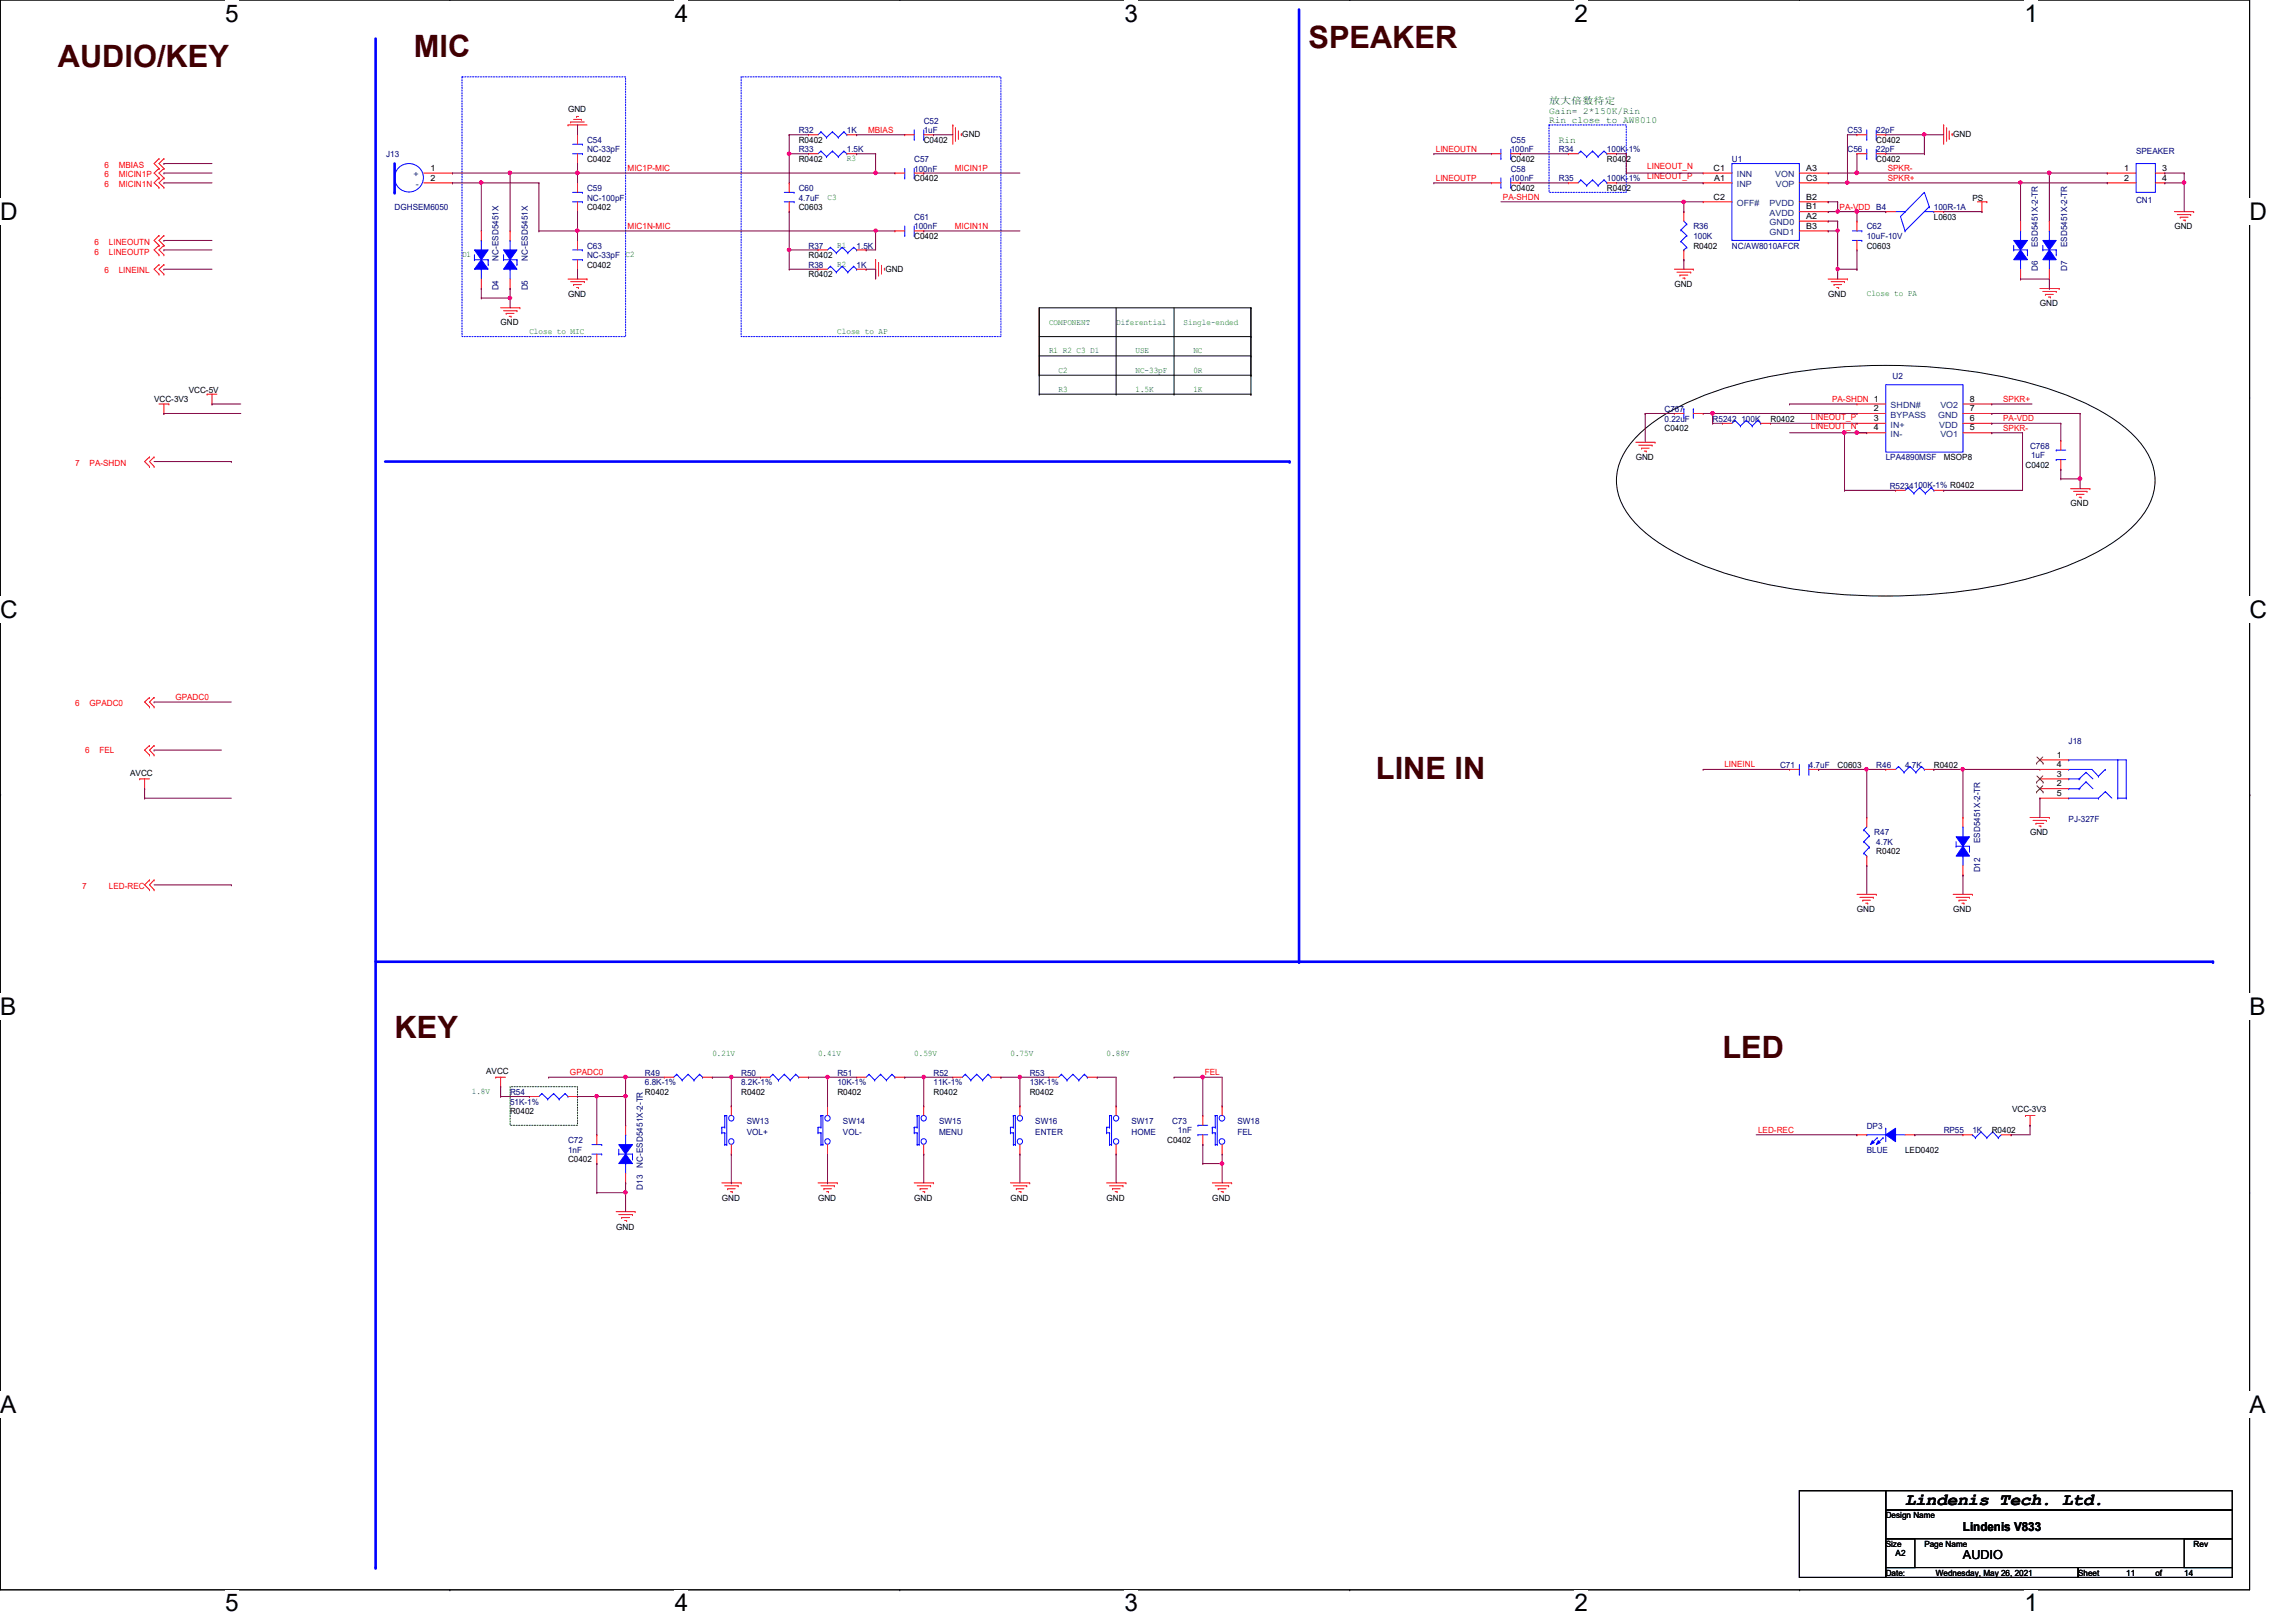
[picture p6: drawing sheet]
<svg xmlns="http://www.w3.org/2000/svg" width="297mm" height="210mm" viewBox="0 0 297 210" stroke-linecap="round" stroke-linejoin="round" font-family="sans-serif">
<defs><g id="words">
<g font-size="4" fill="#400000">
<text x="7.5" y="8.7">AUDIO/KEY</text>
<text x="53.5" y="7.4">MIC</text>
<text x="169.3" y="6.2">SPEAKER</text>
<text x="178" y="100.8">LINE IN</text>
<text x="51.1" y="134.4">KEY</text>
<text x="222.8" y="136.9">LED</text>
</g>
<g font-size="3.1">
<text x="29.1" y="2.8">5</text>
<text x="87.3" y="2.8">4</text>
<text x="145.5" y="2.8">3</text>
<text x="203.7" y="2.8">2</text>
<text x="261.9" y="2.8">1</text>
<text x="0" y="28.5">D</text>
<text x="291" y="28.5">D</text>
<text x="0" y="79.9">C</text>
<text x="291" y="79.9">C</text>
<text x="0" y="131.4">B</text>
<text x="291" y="131.4">B</text>
<text x="0" y="182.8">A</text>
<text x="291" y="182.8">A</text>
<text x="29.1" y="208.5">5</text>
<text x="87.3" y="208.5">4</text>
<text x="145.5" y="208.5">3</text>
<text x="203.7" y="208.5">2</text>
<text x="261.9" y="208.5">1</text>
</g>
<text font-size="2.2" x="246.5" y="194.8">Lindenis Tech. Ltd.</text>
<g font-size="1.6">
<text x="254" y="201.8">AUDIO</text>
<text x="254" y="198.2">Lindenis V833</text>
</g>
<g font-size="1.2" fill="#008000">
<text x="200.4" y="14.7">Gain= 2*150K/Rin</text>
<text x="200.4" y="15.9">Rin close to AW8010</text>
<text x="200.4" y="13.5">加放放放放放</text>
<text x="201.7" y="18.5">Rin</text>
</g>
<g font-size="1.1">
<text x="73.5" y="14.5">GND</text>
<text x="124.5" y="17.7">GND</text>
<text x="252.7" y="17.7">GND</text>
<text x="55.7" y="22.1">1</text>
<text x="55.7" y="23.4">2</text>
<text x="75.9" y="21">C0402</text>
<text x="103.3" y="18.5">R0402</text>
<text x="103.3" y="21">R0402</text>
<text x="118.3" y="23.5">C0402</text>
<text x="119.5" y="18.5">C0402</text>
<text x="195.4" y="21">C0402</text>
<text x="207.9" y="21">R0402</text>
<text x="221.7" y="22.1">C1</text>
<text x="221.8" y="23.4">A1</text>
<text x="233.7" y="22.1">A3</text>
<text x="233.7" y="23.4">C3</text>
<text x="242.7" y="21">C0402</text>
<text x="242.7" y="18.5">C0402</text>
<text x="274.8" y="22.1">1</text>
<text x="274.8" y="23.4">2</text>
<text x="279.7" y="22.1">3</text>
<text x="279.7" y="23.4">4</text>
<text x="75.9" y="27.2">C0402</text>
<text x="103.3" y="27.2">C0603</text>
<text x="195.4" y="24.7">C0402</text>
<text x="207.9" y="24.7">R0402</text>
<text x="221.7" y="25.8">C2</text>
<text x="233.7" y="28.3">A2</text>
<text x="233.7" y="25.8">B2</text>
<text x="233.7" y="27.1">B1</text>
<text x="233.7" y="29.6">B3</text>
<text x="250.2" y="28.4">L0603</text>
<text x="255.2" y="26">PS</text>
<text x="281.3" y="29.7">GND</text>
<text x="75.9" y="34.7">C0402</text>
<text x="104.6" y="33.4">R0402</text>
<text x="104.6" y="35.9">R0402</text>
<text x="114.6" y="35.2">GND</text>
<text x="118.3" y="30.9">C0402</text>
<text x="219.1" y="32.2">R0402</text>
<text x="241.5" y="32.2">C0603</text>
<text x="73.5" y="38.4">GND</text>
<text x="216.6" y="37.2">GND</text>
<text x="236.5" y="38.4">GND</text>
<text x="263.9" y="39.6">GND</text>
<text x="64.8" y="42.1">GND</text>
<text x="19.9" y="52.1">VCC-3V3</text>
<text x="24.4" y="50.8">VCC-5V</text>
<text x="242.4" y="53.2">2</text>
<text x="254.8" y="53.2">7</text>
<text x="254.8" y="52">8</text>
<text x="211.6" y="59.6">GND</text>
<text x="215.3" y="55.8">C0402</text>
<text x="229.1" y="54.6">R0402</text>
<text x="242.4" y="54.5">3</text>
<text x="242.4" y="55.7">4</text>
<text x="251.5" y="59.6">MSOP8</text>
<text x="254.8" y="55.7">5</text>
<text x="254.8" y="54.5">6</text>
<text x="262" y="60.5">C0402</text>
<text x="267.9" y="65.5">GND</text>
<text x="16.8" y="100.4">AVCC</text>
<text x="237.7" y="99.4">C0603</text>
<text x="250.2" y="99.4">R0402</text>
<text x="266.1" y="101.8">2</text>
<text x="266.1" y="100.5">3</text>
<text x="266.1" y="99.3">4</text>
<text x="266.1" y="98">1</text>
<text x="266.1" y="103">5</text>
<text x="242.7" y="110.6">R0402</text>
<text x="262.6" y="108.1">GND</text>
<text x="240.2" y="118.1">GND</text>
<text x="252.7" y="118.1">GND</text>
<text x="62.9" y="139">AVCC</text>
<text x="83.4" y="141.7">R0402</text>
<text x="95.9" y="141.7">R0402</text>
<text x="108.3" y="141.7">R0402</text>
<text x="120.8" y="141.7">R0402</text>
<text x="133.2" y="141.7">R0402</text>
<text x="260.3" y="143.9">VCC-3V3</text>
<text x="66" y="144.2">R0402</text>
<text x="151" y="147.9">C0402</text>
<text x="246.5" y="149.2">LED0402</text>
<text x="257.7" y="146.7">R0402</text>
<text x="73.5" y="150.4">C0402</text>
<text x="93.4" y="155.4">GND</text>
<text x="105.8" y="155.4">GND</text>
<text x="118.3" y="155.4">GND</text>
<text x="130.7" y="155.4">GND</text>
<text x="143.2" y="155.4">GND</text>
<text x="156.8" y="155.4">GND</text>
<text x="79.7" y="159.1">GND</text>
<text x="244" y="196.5">Design Name</text>
<text x="244" y="200.2">Size</text>
<text x="244" y="203.9">Date:</text>
<text x="245.2" y="201.4">A2</text>
<text x="249" y="200.2">Page Name</text>
<text x="250.4" y="203.9">Wednesday, May 26, 2021</text>
<text x="268.9" y="203.9">Sheet</text>
<text x="275.1" y="203.9">11</text>
<text x="278.8" y="203.9">of</text>
<text x="282.6" y="203.9">14</text>
<text x="283.8" y="200.2">Rev</text>
</g>
<g font-size="1.1" fill="#000080">
<text x="103.3" y="17.2">R32</text>
<text x="109.6" y="17.2">1K</text>
<text x="119.5" y="16">C52</text>
<text x="119.5" y="17.2">1uF</text>
<text x="239" y="17.2">C53</text>
<text x="242.7" y="17.2">22pF</text>
<text x="50" y="20.4">J13</text>
<text x="75.9" y="18.5">C54</text>
<text x="75.9" y="19.7">NC-33pF</text>
<text x="103.3" y="19.7">R33</text>
<text x="109.6" y="19.7">1.5K</text>
<text x="118.3" y="21">C57</text>
<text x="118.3" y="22.2">100nF</text>
<text x="195.4" y="22.2">C58</text>
<text x="195.4" y="23.5">100nF</text>
<text x="195.4" y="18.5">C55</text>
<text x="195.4" y="19.7">100nF</text>
<text x="201.7" y="19.7">R34</text>
<text x="201.7" y="23.5">R35</text>
<text x="207.9" y="19.7">100K-1%</text>
<text x="207.9" y="23.5">100K-1%</text>
<text x="224.1" y="21">U1</text>
<text x="239" y="19.7">C56</text>
<text x="242.7" y="19.7">22pF</text>
<text x="276.3" y="20">SPEAKER</text>
<text x="51.1" y="27.2">DGHSEM6050</text>
<text x="75.9" y="24.7">C59</text>
<text x="75.9" y="26">NC-100pF</text>
<text x="103.3" y="24.7">C60</text>
<text x="103.3" y="26">4.7uF</text>
<text x="118.3" y="28.4">C61</text>
<text x="118.3" y="29.7">100nF</text>
<text x="219.1" y="29.7">R36</text>
<text x="241.5" y="29.7">C62</text>
<text x="250.2" y="27.2">100R-1A</text>
<text x="276.3" y="26.3">CN1</text>
<text x="64.5" y="33.7" transform="rotate(-90 64.5 33.7)">NC-ESD5451X</text>
<text x="68.3" y="33.7" transform="rotate(-90 68.3 33.7)">NC-ESD5451X</text>
<text x="75.9" y="32.2">C63</text>
<text x="75.9" y="33.4">NC-33pF</text>
<text x="104.6" y="32.2">R37</text>
<text x="104.6" y="34.7">R38</text>
<text x="110.8" y="32.2">1.5K</text>
<text x="110.8" y="34.7">1K</text>
<text x="219.1" y="30.9">100K</text>
<text x="224.1" y="32.2">NC/AW8010AFCR</text>
<text x="241.5" y="30.9">10uF-10V</text>
<text x="263.6" y="35.1" transform="rotate(-90 263.6 35.1)">D6</text>
<text x="263.6" y="32" transform="rotate(-90 263.6 32)">ESD5451X-2-TR</text>
<text x="267.4" y="35.1" transform="rotate(-90 267.4 35.1)">D7</text>
<text x="267.4" y="32" transform="rotate(-90 267.4 32)">ESD5451X-2-TR</text>
<text x="64.5" y="37.6" transform="rotate(-90 64.5 37.6)">D4</text>
<text x="68.3" y="37.6" transform="rotate(-90 68.3 37.6)">D5</text>
<text x="215.3" y="53.3">C767</text>
<text x="244.9" y="49.1">U2</text>
<text x="215.3" y="54.6">0.22uF</text>
<text x="221.6" y="54.6">R5242 100K</text>
<text x="244" y="59.6">LPA4890MSF</text>
<text x="262.6" y="58.1">C768</text>
<text x="262.8" y="59.3">1uF</text>
<text x="244.5" y="63.3">R5234100K-1% R0402</text>
<text x="230.3" y="99.4">C71</text>
<text x="234" y="99.4">4.7uF</text>
<text x="242.7" y="99.4">R46</text>
<text x="246.5" y="99.4">4.7K</text>
<text x="267.6" y="96.3">J18</text>
<text x="267.6" y="106.3">PJ-327F</text>
<text x="242.5" y="108.1">R47</text>
<text x="242.7" y="109.3">4.7K</text>
<text x="256.2" y="112.9" transform="rotate(-90 256.2 112.9)">D12</text>
<text x="256.2" y="109.1" transform="rotate(-90 256.2 109.1)">ESD5451X-2-TR</text>
<text x="66" y="141.7">R54</text>
<text x="66" y="143">51K-1%</text>
<text x="83.4" y="139.2">R49</text>
<text x="83.4" y="140.5">6.8K-1%</text>
<text x="95.9" y="139.2">R50</text>
<text x="95.9" y="140.5">8.2K-1%</text>
<text x="108.3" y="139.2">R51</text>
<text x="108.3" y="140.5">10K-1%</text>
<text x="120.8" y="139.2">R52</text>
<text x="120.8" y="140.5">11K-1%</text>
<text x="133.2" y="139.2">R53</text>
<text x="133.2" y="140.5">13K-1%</text>
<text x="73.5" y="147.9">C72</text>
<text x="73.5" y="149.2">1nF</text>
<text x="96.6" y="145.4">SW13</text>
<text x="96.6" y="146.9">VOL+</text>
<text x="109" y="145.4">SW14</text>
<text x="109" y="146.9">VOL-</text>
<text x="121.5" y="145.4">SW15</text>
<text x="121.5" y="146.9">MENU</text>
<text x="133.9" y="145.4">SW16</text>
<text x="133.9" y="146.9">ENTER</text>
<text x="146.4" y="145.4">SW17</text>
<text x="146.4" y="146.9">HOME</text>
<text x="151.6" y="145.4">C73</text>
<text x="152.4" y="146.7">1nF</text>
<text x="160.1" y="145.4">SW18</text>
<text x="160.1" y="146.9">FEL</text>
<text x="241.5" y="146">DP3</text>
<text x="241.5" y="149.2">BLUE</text>
<text x="251.5" y="146.7">RP55</text>
<text x="255.2" y="146.7">1K</text>
<text x="83.2" y="154" transform="rotate(-90 83.2 154)">D13</text>
<text x="83.2" y="151.1" transform="rotate(-90 83.2 151.1)">NC-ESD5451X-2-TR</text>
</g>
<g font-size="1.1" fill="#f00">
<text x="112.3" y="17.2">MBIAS</text>
<text x="13.5" y="22.9">6</text>
<text x="13.5" y="21.7">6</text>
<text x="15.4" y="22.9">MICIN1P</text>
<text x="15.4" y="21.7">MBIAS</text>
<text x="81.2" y="22.1">MIC1P-MIC</text>
<text x="123.5" y="22.1">MICIN1P</text>
<text x="185.8" y="19.6">LINEOUTN</text>
<text x="185.8" y="23.4">LINEOUTP</text>
<text x="213.1" y="23.2">LINEOUT_P</text>
<text x="213.1" y="21.9">LINEOUT_N</text>
<text x="244.2" y="22.1">SPKR-</text>
<text x="244.2" y="23.4">SPKR+</text>
<text x="13.5" y="24.2">6</text>
<text x="15.4" y="24.2">MICIN1N</text>
<text x="81.2" y="29.6">MIC1N-MIC</text>
<text x="123.5" y="29.6">MICIN1N</text>
<text x="194.4" y="25.9">PA-SHDN</text>
<text x="238" y="27.1">PA-VDD B4</text>
<text x="12.2" y="31.7">6</text>
<text x="12.2" y="32.9">6</text>
<text x="13.5" y="35.4">6</text>
<text x="14.1" y="31.7">LINEOUTN</text>
<text x="14.1" y="32.9">LINEOUTP</text>
<text x="15.4" y="35.4">LINEINL</text>
<text x="237" y="52">PA-SHDN 1</text>
<text x="259.2" y="52">SPKR+</text>
<text x="234.3" y="54.3">LINEOUT_P</text>
<text x="234.3" y="55.5">LINEOUT_N</text>
<text x="259.2" y="54.5">PA-VDD</text>
<text x="259.2" y="55.8">SPKR-</text>
<text x="9.7" y="60.3">7</text>
<text x="11.6" y="60.3">PA-SHDN</text>
<text x="9.7" y="91.4">6</text>
<text x="11.6" y="91.4">GPADC0</text>
<text x="22.7" y="90.6">GPADC0</text>
<text x="11" y="97.4">6</text>
<text x="12.9" y="97.4">FEL</text>
<text x="223.1" y="99.3">LINEINL</text>
<text x="10.6" y="115.1">7</text>
<text x="14.1" y="115.1">LED-REC</text>
<text x="73.7" y="139.1">GPADC0</text>
<text x="155.9" y="139.1">FEL</text>
<text x="227.5" y="146.6">LED-REC</text>
</g>
<g font-size="1.1" fill="#004080">
<text x="53.5" y="22.9">+</text>
<text x="224.7" y="22.9">INN</text>
<text x="229.7" y="22.9">VON</text>
<text x="53.8" y="24.2">-</text>
<text x="224.7" y="24.2">INP</text>
<text x="224.7" y="26.7">OFF#</text>
<text x="228.9" y="29.2">GND0</text>
<text x="228.9" y="26.7">PVDD</text>
<text x="228.9" y="27.9">AVDD</text>
<text x="229.7" y="24.2">VOP</text>
<text x="228.9" y="30.4">GND1</text>
<text x="244.6" y="52.8">SHDN#</text>
<text x="251" y="52.8">VO2</text>
<text x="244.6" y="54.1">BYPASS</text>
<text x="244.6" y="55.3">IN+</text>
<text x="244.6" y="56.6">IN-</text>
<text x="250.7" y="54.1">GND</text>
<text x="250.9" y="55.3">VDD</text>
<text x="251" y="56.6">VO1</text>
</g>
<g font-size="1.1" fill="#008000">
<text x="109.6" y="20.8">R3</text>
<text x="107.1" y="25.8">C3</text>
<text x="59.8" y="33.3">D1</text>
<text x="80.9" y="33.3">C2</text>
<text x="108.3" y="32">R1</text>
<text x="108.3" y="34.5">R2</text>
<text x="135.7" y="42">COMPONENT</text>
<text x="144.4" y="42">Diferential</text>
<text x="153.1" y="42">Single-ended</text>
<text x="241.5" y="38.3">Close to PA</text>
<text x="68.5" y="43.3">Close to MIC</text>
<text x="108.3" y="43.3">Close to AP</text>
<text x="135.7" y="45.7">R1 R2 C3 D1</text>
<text x="146.9" y="45.7">USE</text>
<text x="154.4" y="45.7">NC</text>
<text x="136.9" y="50.7">R3</text>
<text x="136.9" y="48.2">C2</text>
<text x="146.9" y="50.7">1.5K</text>
<text x="146.9" y="48.2">NC-33pF</text>
<text x="154.4" y="48.2">0R</text>
<text x="154.4" y="50.7">1K</text>
<text x="92.2" y="136.6">0.21V</text>
<text x="105.8" y="136.6">0.41V</text>
<text x="118.3" y="136.6">0.59V</text>
<text x="130.7" y="136.6">0.75V</text>
<text x="143.2" y="136.6">0.88V</text>
<text x="61" y="141.6">1.8V</text>
</g>
</g></defs>
<path d="M0 0h291v205.7h-291z" fill="none" stroke="#000" stroke-width=".13"/>
<g fill="#fff">
<path d="M29.1 0h1.8v3.5h-1.8z"/>
<path d="M29.1 205.7h1.8v3.5h-1.8z"/>
</g>
<path d="M58.2 0h.1M58.2 205.7h.1" fill="none" stroke="#000" stroke-width=".13"/>
<g fill="#fff">
<path d="M87.3 0h1.7v3.5h-1.7z"/>
<path d="M87.3 205.7h1.7v3.5h-1.7z"/>
</g>
<path d="M116.4 0h.1M116.4 205.7h.1" fill="none" stroke="#000" stroke-width=".13"/>
<g fill="#fff">
<path d="M145.5 0h1.7v3.5h-1.7z"/>
<path d="M145.5 205.7h1.7v3.5h-1.7z"/>
</g>
<path d="M174.6 0h.1M174.6 205.7h.1" fill="none" stroke="#000" stroke-width=".13"/>
<g fill="#fff">
<path d="M203.7 0h1.7v3.5h-1.7z"/>
<path d="M203.7 205.7h1.7v3.5h-1.7z"/>
</g>
<path d="M232.8 0h.1M232.8 205.7h.1" fill="none" stroke="#000" stroke-width=".13"/>
<g fill="#fff">
<path d="M261.9 0h1.7v3.5h-1.7z"/>
<path d="M261.9 205.7h1.7v3.5h-1.7z"/>
<path d="M0 25.7h2.3v3.5h-2.3z"/>
<path d="M291 25.7h2.3v3.5h-2.3z"/>
<path d="M0 77.1h2.3v3.5h-2.3z"/>
<path d="M291 77.1h2.3v3.5h-2.3z"/>
</g>
<path d="M0 51.4h.1M291 51.4h.1" fill="none" stroke="#000" stroke-width=".13"/>
<g fill="#fff">
<path d="M0 128.6h2.1v3.4h-2.1z"/>
<path d="M291 128.6h2.1v3.4h-2.1z"/>
</g>
<path d="M0 102.9h.1M291 102.9h.1" fill="none" stroke="#000" stroke-width=".13"/>
<g fill="#fff">
<path d="M0 180h2.1v3.5h-2.1z"/>
<path d="M291 180h2.1v3.5h-2.1z"/>
</g>
<path d="M0 154.3h.1M291 154.3h.1" fill="none" stroke="#000" stroke-width=".13"/>
<path d="M48.6 5v197.9" fill="none" stroke="#00f" stroke-width=".34"/>
<circle cx="48.6" cy="202.9" r=".17" fill="#00f"/>
<path d="M49.8 59.7h117" fill="none" stroke="#00f" stroke-width=".34"/>
<circle cx="166.8" cy="59.7" r=".17" fill="#00f"/>
<path d="M168.1 1.2v123.3" fill="none" stroke="#00f" stroke-width=".34"/>
<circle cx="168.1" cy="124.5" r=".17" fill="#00f"/>
<path d="M66 140.6h8.7v5h-8.7z" fill="none" stroke="#008000" stroke-width=".13" stroke-dasharray=".2 .2"/>
<path d="M48.6 124.5h237.7" fill="none" stroke="#00f" stroke-width=".34"/>
<circle cx="286.3" cy="124.5" r=".17" fill="#00f"/>
<path d="M59.8 9.9h21.1v33.7h-21.1zM95.9 9.9h33.6v33.7h-33.6zM200.4 16.2h10v8.7h-10z" fill="none" stroke="#00f" stroke-width=".13" stroke-dasharray=".2 .2"/>
<g fill="none" stroke="#000" stroke-width=".13">
<path d="M144.4 39.8v11.2M151.9 39.8v11.2M161.8 39.8h.1M161.8 39.8v11.2M161.8 39.8h-27.4v11.2M134.4 51h.1M134.4 48.6h.1M134.4 51h27.4M134.4 43.6h27.4M134.4 46.1h27.4M134.4 48.6h27.4M144.4 51h.1"/>
<path d="M151.9 51h.1M161.8 51h.1M161.8 43.6h.1M161.8 46.1h.1M161.8 48.6h.1M211.6 56.6a23.9 23.9 0 0 1 8.6-5.3 66.1 66.1 0 0 1 23.8-4 66.1 66.1 0 0 1 23.7 4 24 24 0 0 1 8.6 5.3 7.5 7.5 0 0 1 2.1 7.9 13.1 13.1 0 0 1-5.7 6.2 44.9 44.9 0 0 1-15.8 5.4 76.5 76.5 0 0 1-32.7-1.6 32 32 0 0 1-11.5-5.7 8.9 8.9 0 0 1-3.6-6.6 8 8 0 0 1 2.5-5.6zM232.8 192.9h11.2v11.2h-11.2zM244 192.9h44.8v2.5h-44.8zM244 195.4h44.8v3.7h-44.8zM244 199.1h3.7v3.8h-3.7zM282.6 199.1h6.2v3.8h-6.2zM244 202.9h24.9v1.2h-24.9z"/>
<path d="M268.9 202.9h19.9v1.2h-19.9z"/>
</g>
<g fill="none" stroke="#f00" stroke-width=".13">
<path d="M73.5 16.2h.1M73.5 16.2h2.4M73.8 15.8h.1M73.8 15.8h1.8M74.2 15.5h1M74.6 15.1h.1M74.6 15.1h.2M75.2 15.5h.1M123.3 16.2h.1M123.3 16.2v2.5M123.6 16.6h.1M123.6 16.6v1.7"/>
<path d="M124 17.9h.1M124 16.9v1M124.4 17.3h.1M124.4 17.3v.3M251.5 16.2h.1M251.5 16.2v2.5M251.8 16.6h.1M251.8 16.6v1.7M252.2 17.9h.1M252.2 16.9v1M252.6 17.3h.1M252.6 17.3v.3"/>
<path d="M20.6 21.8h.1M20.6 23h.1M20.6 24.3h.1M20.6 30.5h.1M20.6 31.7h.1M20.6 33h.1M20.6 34.2h.1M20.6 35.5h.1M20.6 20.5h.1M20.6 21.8l-.7 .6 .7 .6M20.6 23l-.7 .7 .7 .6M20.6 30.5l-.7 .6 .7 .6"/>
<path d="M20.6 31.7l-.7 .6 .7 .7M20.6 34.2l-.7 .6 .7 .7M20.6 20.5l-.7 .7 .7 .6M21.2 21.8h.1M21.2 23h.1M21.2 24.3h.1M21.2 30.5h.1M21.2 31.7h.1M21.2 33h.1M21.2 34.2h.1M21.2 35.5h.1M21.2 20.5h.1"/>
<path d="M21.2 21.8l-.6 .6 .6 .6M21.2 23l-.6 .7 .6 .6M21.2 30.5l-.6 .6 .6 .6M21.2 31.7l-.6 .6 .6 .7M21.2 34.2l-.6 .6 .6 .7M21.2 20.5l-.6 .7 .6 .6M64.8 39.8h2.5M67.3 39.8h.1M73.5 36.1h2.4M73.8 36.4h1.8M74.2 36.8h.1M74.2 36.8h1"/>
<path d="M74.6 37.2h.2M74.8 37.2h.1M75.6 36.4h.1M75.9 36.1h.1M113.3 33.6h.1M113.3 33.6v2.5M113.7 34h.1M113.7 34v1.7M114 35.3h.1M114 34.3v1M114.4 34.7h.1M114.4 34.7v.3"/>
<path d="M216.6 34.8h2.5M217 35.2h1.7M217.3 35.6h.1M217.3 35.6h1.1M217.7 36h.3M218 36h.1M218.7 35.2h.1M219.1 34.8h.1M236.5 36.1h2.5M236.9 36.4h1.7M237.3 36.8h.1M237.3 36.8h.9"/>
<path d="M237.6 37.2h.3M237.9 37.2h.1M238.6 36.4h.1M239 36.1h.1M255.8 26.1h1.2M256.4 27.4h.1M256.4 26.1v1.3M257 26.1h.1M263.9 37.3h2.5M264.3 37.7h1.7M264.6 38.1h.1M264.6 38.1h1"/>
<path d="M265 38.4h.3M265.3 38.4h.1M266 37.7h.1M266.4 37.3h.1M281.3 27.4h2.5M281.7 27.8h1.7M282.1 28.1h.1M282.1 28.1h1M282.4 28.5h.3M282.7 28.5h.1M283.4 27.8h.1M283.8 27.4h.1"/>
<path d="M19.3 59.1h.1M19.3 59.1l-.6 .6 .6 .7M19.9 59.1h.1M19.9 59.1l-.6 .6 .6 .7M20.6 52.3h1.2M21.2 53.5h.1M21.2 52.3v1.2M21.8 52.3h.1M26.8 51h.1M26.8 51h1.3M27.4 52.3h.1M27.4 51v1.3"/>
<path d="M65.1 40.2h1.8M65.5 40.6h.1M65.5 40.6h1M65.9 40.9h.2M66.1 40.9h.1M66.9 40.2h.1M211.6 57.2h2.5M212 57.6h1.7M212.4 58h.1M212.4 58h1M212.7 58.4h.3M213 58.4h.1"/>
<path d="M213.7 57.6h.1M214.1 57.2h.1M19.3 60.4h.1M19.9 60.4h.1M267.9 63.2h2.5M268.3 63.6h1.7M268.6 64h.1M268.6 64h1M269 64.3h.2M269.2 64.3h.1M270 63.6h.1M270.4 63.2h.1"/>
<path d="M19.3 90.3h.1M19.3 91.5h.1M19.3 97.7h.1M19.3 96.5h.1M19.3 90.3l-.6 .5 .6 .7M19.3 96.5l-.6 .6 .6 .6M19.9 90.3h.1M19.9 91.5h.1M19.9 97.7h.1M19.9 96.5h.1M19.9 90.3l-.6 .5 .6 .7M19.9 96.5l-.6 .6 .6 .6"/>
<path d="M18.1 100.8h.1M18.1 100.8h1.2M18.7 102.1h.1M18.7 100.8v1.3M19.3 113.9h.1M19.3 115.1h.1M19.3 113.9l-.6 .6 .6 .6M19.9 113.9h.1M19.9 115.1h.1M19.9 113.9l-.6 .6 .6 .6M240.2 115.7h2.5M240.6 116.1h1.8"/>
<path d="M241 116.5h.1M241 116.5h1M241.4 116.9h.2M241.6 116.9h.1M242.4 116.1h.1M242.7 115.7h.1M252.7 115.7h2.5M253.1 116.1h1.7M253.4 116.5h.1M253.4 116.5h1M253.8 116.9h.3M254.1 116.9h.1"/>
<path d="M254.8 116.1h.1M255.2 115.7h.1M262.6 105.8h2.5M263 106.2h1.7M263.4 106.6h.1M263.4 106.6h1M263.8 106.9h.2M264 106.9h.1M264.7 106.2h.1M265.1 105.8h.1M64.1 139.4h.1M64.1 139.4h1.3"/>
<path d="M64.8 139.4v1.2M64.8 140.6h.1M79.7 156.8h2.5M80 157.2h1.8M80.4 157.6h.1M80.4 157.6h1M80.8 157.9h.3M81.1 157.9h.1M81.8 157.2h.1M82.2 156.8h.1M93.4 153.1h2.5M93.8 153.5h1.7"/>
<path d="M94.1 153.8h.1M94.1 153.8h1M94.5 154.2h.2M94.7 154.2h.1M95.5 153.5h.1M95.9 153.1h.1M105.8 153.1h2.5M106.2 153.5h1.7M106.6 153.8h.1M106.6 153.8h1M106.9 154.2h.3M107.2 154.2h.1"/>
<path d="M107.9 153.5h.1M108.3 153.1h.1M118.3 153.1h2.5M118.7 153.5h1.7M119 153.8h.1M119 153.8h1M119.4 154.2h.2M119.6 154.2h.1M120.4 153.5h.1M120.8 153.1h.1M130.7 153.1h2.5M131.1 153.5h1.7"/>
<path d="M131.5 153.8h.1M131.5 153.8h1M131.8 154.2h.3M132.1 154.2h.1M132.8 153.5h.1M133.2 153.1h.1M143.2 153.1h2.5M143.5 153.5h1.8M143.9 153.8h.1M143.9 153.8h1M144.3 154.2h.2M144.5 154.2h.1"/>
<path d="M145.3 153.5h.1M145.7 153.1h.1M156.8 153.1h2.5M157.2 153.5h1.8M157.6 153.8h.1M157.6 153.8h1M158 154.2h.2M158.2 154.2h.1M159 153.5h.1M159.3 153.1h.1M262 144.4h.1M262 144.4h1.3"/>
<path d="M262.6 145.6h.1M262.6 144.4v1.2"/>
</g>
<path d="M51.1 21.2v3.7" fill="none" stroke="#00f" stroke-width=".34"/>
<circle cx="51.1" cy="24.9" r=".17" fill="#00f"/>
<g fill="none" stroke="#00f" stroke-width=".13">
<path d="M143.2 146.6h.1M143.2 145.9h.1M143.2 146.6h.3M143.2 145.9v.7M143.2 145.9h.3M143.5 148.1h.1M143.5 146.6h.1M143.5 145.9h.1M143.5 144.4h.1M143.5 144.4h.3v3.7M143.5 148.1h.3M143.5 144.4v1.5"/>
<path d="M143.5 146.6v1.5M143.8 148.1h.1M241.5 146.9h.1M241.5 146.9h2.5M244 146h.1M244 146v1.7M245.2 146.9h.1M245.2 146.9h1.3"/>
<circle cx="52.9" cy="23" r="1.86"/>
<circle cx="144.4" cy="144.7" r=".35"/>
<circle cx="144.4" cy="147.7" r=".35"/>
</g>
<path d="M54.8 22.4h3.7M54.8 23.7h3.7M58.5 22.4h.1M58.5 23.7h.1M144.4 143.1h.1M144.4 149.4h.1M144.4 143.1v1.3M144.4 148.1v1.3" fill="none" stroke="#f00" stroke-width=".13"/>
<path d="M244 146.9l1.2-.9v1.7z" fill-rule="evenodd" fill="#00f"/>
<path d="M244 146.9l1.2-.9v1.7z" fill="none" stroke="#00f" stroke-width=".13"/>
<path d="M242.2 147.6l.3 .3-.5 .2z" fill-rule="evenodd" fill="#00f"/>
<path d="M242.2 147.6l.3 .3-.5 .2z" fill="none" stroke="#00f" stroke-width=".13"/>
<path d="M243 147.6l.2 .3-.5 .2z" fill-rule="evenodd" fill="#00f"/>
<g fill="none" stroke="#00f" stroke-width=".13">
<path d="M74.1 19.9h1.2M74.1 18.7h1.2M75.3 19.9h.1M75.3 18.7h.1M106.2 17.1h.1M106.2 17.1l-.4 .3M106.2 17.1l.7 .7M106.9 17.8h.1M107.7 17.1h.1M107.7 17.1l-.8 .7M107.7 17.1l.8 .7M108.5 17.8h.1"/>
<path d="M109.2 17.1h.1M109.2 17.1l-.7 .7M109.2 17.1l.4 .3M109.6 17.4h.1M65.1 33.6h.1M65.1 33v.6M65.1 33.6h1.8M66 34.8h.1M66 31.1h.1M66 31.1v1.2M66 34.8v1.3M66.9 33.6h.1"/>
<path d="M66.9 34.2h.1M66.9 33.6v.6M224.1 21.2h8.7v9.9h-8.7zM245.2 27.4h1.3M246.5 29.9h.1M246.5 27.4h.1M249 24.9h.1M249 24.9l-3.1 3.1 .6 1.9M249 24.9l.6 1.9M249 27.4h1.2M249.6 26.8h.1M249.6 26.8l-3.1 3.1"/>
<path d="M250.2 27.4h.1M87.5 139h.1M87.5 139l-.3 .4M87.5 139l.8 .8M88.3 139.8h.1M89 139h.1M89 139l-.7 .8M89 139l.8 .8M89.8 139.8h.1M90.5 139h.1M90.5 139l-.7 .8M90.5 139l.4 .4"/>
<path d="M90.9 139.4h.1M105.8 146.6h.1M105.8 145.9h.1M105.8 146.6h.4M105.8 145.9v.7M105.8 145.9h.4M106.2 148.1h.1M106.2 146.6h.1M106.2 145.9h.1M106.2 144.4h.1M106.2 144.4h.3v3.7M106.2 148.1h.3"/>
<path d="M106.2 144.4v1.5M106.2 146.6v1.5M106.5 148.1h.1M242.9 147.2h.1M242.9 147.2l-.8 .8M243 147.6l.2 .3-.5 .2zM243.6 147.2h.1M243.6 147.2l-.7 .8"/>
<circle cx="107" cy="144.7" r=".35"/>
<circle cx="107" cy="147.7" r=".35"/>
</g>
<g fill="none" stroke="#f00" stroke-width=".13">
<path d="M74.7 17.4h.1M74.7 17.4v1.3M74.7 19.9v1.3M104.6 17.4h.1M104.6 17.4h1.2M109.6 17.4h1.2M110.8 17.4h.1M74.7 21.2h.1M220.3 23.7h.1M220.3 22.4h.1M220.3 26.1h.1M220.3 23.7h3.8"/>
<path d="M220.3 22.4h3.8M220.3 26.1h3.8M232.8 27.4h3.7M232.8 23.7h3.7M232.8 28.6h3.7M232.8 22.4h3.7M232.8 26.1h3.7M232.8 29.9h3.7M236.5 28.6h.1M236.5 22.4h.1M236.5 23.7h.1M236.5 26.1h.1"/>
<path d="M236.5 27.4h.1M236.5 29.9h.1M244 27.4h.1M244 27.4h1.2M250.2 27.4h1.3M251.5 27.4h.1M85.9 139.4h.1M85.9 139.4h1.3M90.9 139.4h1.3M92.2 139.4h.1M107.1 143.1h.1M107.1 149.4h.1"/>
<path d="M107.1 143.1v1.3M107.1 148.1v1.3M240.2 146.9h.1M240.2 146.9h1.3M246.5 146.9h1.2M247.7 146.9h.1"/>
</g>
<path d="M66 33.6l.9 1.2h-1.8z" fill-rule="evenodd" fill="#00f"/>
<path d="M66 33.6l.9 1.2h-1.8z" fill="none" stroke="#00f" stroke-width=".13"/>
<path d="M65.1 32.3h1.8l-.9 1.3z" fill-rule="evenodd" fill="#00f"/>
<g fill="none" stroke="#00f" stroke-width=".13">
<path d="M65.1 32.3h1.8l-.9 1.3zM266 59.5h.1M266 58.3h.1M266 59.5h1.2M266 58.3h1.2M253.1 109.5h.1M253.1 108.9v.6M253.1 109.5h1.7M254 110.8h.1M254 107h.1M254 107v1.3M254 110.8v1.2"/>
<path d="M254.8 109.5h.1M254.8 110.2h.1M254.8 109.5v.7M124.9 139h.1M124.9 139l-.4 .4M124.9 139l.7 .8M125.6 139.8h.1M126.4 139h.1M126.4 139l-.8 .8M126.4 139l.7 .8M127.1 139.8h.1M127.8 139h.1"/>
<path d="M127.8 139l-.7 .8M127.8 139l.4 .4M128.2 139.4h.1"/>
</g>
<path d="M66 37.3h.1M66 29.9h.1M66 29.9v1.2M66 36.1v1.2M266.6 57h.1M266.6 57v1.3M266.6 59.5v1.2M266.6 60.7h.1M123.3 139.4h.1M123.3 139.4h1.2M128.2 139.4h1.3M129.5 139.4h.1" fill="none" stroke="#f00" stroke-width=".13"/>
<path d="M254 109.5l.8 1.3h-1.7z" fill-rule="evenodd" fill="#00f"/>
<path d="M254 109.5l.8 1.3h-1.7z" fill="none" stroke="#00f" stroke-width=".13"/>
<path d="M253.1 108.3h1.7l-.8 1.2z" fill-rule="evenodd" fill="#00f"/>
<g fill="none" stroke="#00f" stroke-width=".13">
<path d="M106.2 19.6h.1M106.2 19.6l-.4 .3M106.2 19.6l.7 .7M107.7 19.6h.1M107.7 19.6l-.8 .7M107.7 19.6l.8 .7M109.2 19.6h.1M109.2 19.6l-.7 .7M109.2 19.6l.4 .3M109.6 19.9h.1M241.5 18h.1M241.5 16.8v1.2"/>
<path d="M241.5 19.3v1.2M242.7 18h.1M242.7 16.8v1.2M242.7 19.3v1.2M74.1 33.6h1.2M74.1 32.3h1.2M75.3 33.6h.1M75.3 32.3h.1M101.5 26.1h1.2M101.5 24.9h1.2M102.7 26.1h.1M102.7 24.9h.1"/>
<path d="M106.9 20.3h.1M107.4 32h.1M107.4 34.5h.1M107.4 32l-.3 .3M107.4 32l.8 .7M107.4 34.5l-.3 .3M107.4 34.5l.8 .7M108.2 32.7h.1M108.2 35.2h.1M108.5 20.3h.1M109 32h.1M109 34.5h.1"/>
<path d="M109 32l-.8 .7M109 32l.7 .7M109 34.5l-.8 .7M109 34.5l.7 .7M109.7 32.7h.1M109.7 35.2h.1M110.4 32h.1M110.4 34.5h.1M110.4 32l-.7 .7M110.4 32l.4 .3M110.4 34.5l-.7 .7M110.4 34.5l.4 .3"/>
<path d="M110.8 32.3h.1M110.8 34.8h.1M117 23h.1M117 30.5h.1M117 21.8v1.2M117 29.3v1.2M118.3 23h.1M118.3 30.5h.1M118.3 21.8v1.2M118.3 29.3v1.2M194.2 24.3h.1M194.2 23v1.3"/>
<path d="M195.4 24.3h.1M195.4 23v1.3M217.5 29.8h.1M217.5 31.2h.1M217.5 29.8l.7 .7M217.5 31.2l.7 .8M217.8 32.3h.1M217.8 28.6l.4 .4M218.2 29h.1M218.2 30.5h.1M218.2 32h.1M218.2 29l-.7 .8"/>
<path d="M218.2 30.5l-.7 .7M218.2 32l-.4 .3M239.6 31.1h1.3M239.6 29.9h1.3M240.9 31.1h.1M240.9 29.9h.1M241.5 20.5h.1M242.7 20.5h.1M260.5 32.3h.1M260.5 32.3h1.8M260.5 31.7v.6M261.4 33.6h.1"/>
<path d="M261.4 29.9h.1M261.4 29.9v1.2M261.4 33.6v1.2M262.3 32.3h.1M262.3 33h.1M262.3 32.3v.7M276.3 21.2h2.5v3.7h-2.5zM224.4 54.4h.1M224.4 54.4l-.3 .4M224.4 54.4l.8 .7M225.2 55.1h.1M225.9 54.4h.1"/>
<path d="M225.9 54.4l-.7 .7M225.9 54.4l.8 .7M226.7 55.1h.1M227.4 54.4h.1M227.4 54.4l-.7 .7M227.4 54.4l.4 .4M227.8 54.8h.1M267.6 98.3h.1M267.6 99.6h.1M267.6 98.3h7.5v5M267.6 99.6h3l.9 .9M269.9 99.9h.1"/>
<path d="M269.9 99.9l.9 .9M269.9 99.9l-.9 .9M272.4 99.6h.1M272.4 99.6l-.9 .9M274 98.3h.1M274 98.3v5M241.1 107.4h.1M241.1 108.9h.1M241.1 110.4h.1M241.1 107.4l.7 .8M241.1 108.9l.7 .7M241.1 110.4l.4 .4"/>
<path d="M241.5 110.8h.1M241.5 107l-.4 .4M241.8 108.2h.1M241.8 109.6h.1M241.8 108.2l-.7 .7M241.8 109.6l-.7 .8M253.1 108.3h1.7l-.8 1.2zM267.6 103.3h.1M267.6 100.8h.1M267.6 102.1h.1M267.6 103.3h3.9M267.6 100.8h1.5"/>
<path d="M267.6 102.1h1.5M269 102.1h.1M269 100.8h.1M269.9 101.2h.1M269.9 101.2l.9 .9M269.9 101.2l-.9 .9M271.5 103.3h.1M271.5 100.5h.1M272.4 102.4h.1M272.4 102.4l.8 .9M272.4 102.4l-.9 .9M274 103.3h.1"/>
<path d="M274 103.3h1.1M275.1 103.3h.1M112.4 139h.1M112.4 139l-.3 .4M112.4 139l.8 .8M113.2 139.8h.1M113.9 139h.1M113.9 139l-.7 .8M113.9 139l.8 .8M114.7 139.8h.1M115.4 139h.1M115.4 139l-.7 .8"/>
<path d="M115.4 139l.4 .4M115.8 139.4h.1M76.6 148.1h1.2M76.6 149.4h1.2M77.8 149.4h.1M77.8 148.1h.1M93.4 146.6h.1M93.4 145.9h.1M93.4 146.6h.4M93.4 145.9h.4M93.4 145.9v.7M93.8 148.1h.1"/>
<path d="M93.8 146.6h.1M93.8 145.9h.1M93.8 144.4h.1M93.8 148.1h.2M93.8 144.4h.2v3.7M93.8 144.4v1.5M93.8 146.6v1.5M94 148.1h.1M118.3 146.6h.1M118.3 145.9h.1M118.3 145.9v.7M118.3 146.6h.4"/>
<path d="M118.3 145.9h.4M118.7 148.1h.1M118.7 146.6h.1M118.7 145.9h.1M118.7 144.4h.1M118.7 148.1h.2M118.7 144.4h.2v3.7M118.7 144.4v1.5M118.7 146.6v1.5M118.9 148.1h.1M155 146.9h.1M155 145.6h.1"/>
<path d="M155 146.9h1.2M155 145.6h1.2M156.8 146.6h.1M156.8 145.9h.1M156.8 146.6h.4M156.8 145.9v.7M156.8 145.9h.4M157.2 148.1h.1M157.2 146.6h.1M157.2 145.9h.1M157.2 144.4h.1M157.2 144.4h.3v3.7"/>
<path d="M157.2 148.1h.3M157.2 144.4v1.5M157.2 146.6v1.5M157.5 148.1h.1"/>
<circle cx="94.6" cy="147.7" r=".35"/>
<circle cx="94.6" cy="144.7" r=".35"/>
<circle cx="119.5" cy="147.7" r=".35"/>
<circle cx="119.5" cy="144.7" r=".35"/>
<circle cx="158.1" cy="144.7" r=".37"/>
<circle cx="158.1" cy="147.7" r=".37"/>
</g>
<g fill="none" stroke="#f00" stroke-width=".13">
<path d="M104.6 19.9h.1M104.6 19.9h1.2M109.6 19.9h1.2M110.8 19.9h.1M240.2 19.9h.1M240.2 17.4h.1M240.2 19.9h1.3M240.2 17.4h1.3M242.7 19.9h1.3M242.7 17.4h1.3M244 19.9h.1M244 17.4h.1"/>
<path d="M74.7 34.8h.1M74.7 31.1h.1M74.7 31.1v1.2M74.7 33.6v1.2M102.1 27.4h.1M102.1 23.7h.1M102.1 23.7v1.2M102.1 26.1v1.3M105.8 32.3h.1M105.8 34.8h.1M105.8 32.3h1.3M105.8 34.8h1.3"/>
<path d="M110.8 32.3h1.3M110.8 34.8h1.3M112.1 32.3h.1M112.1 34.8h.1M115.8 22.4h.1M115.8 29.9h.1M115.8 22.4h1.2M115.8 29.9h1.2M118.3 22.4h1.2M118.3 29.9h1.2M119.5 22.4h.1M119.5 29.9h.1"/>
<path d="M193 23.7h.1M193 23.7h1.2M195.4 23.7h1.3M196.7 23.7h.1M217.8 27.4h.1M217.8 33.6h.1M217.8 27.4v1.2M217.8 32.3v1.3M240.2 32.3h.1M240.2 28.6h.1M240.2 28.6v1.3M240.2 31.1v1.2"/>
<path d="M272.6 22.4h.1M272.6 23.7h.1M272.6 22.4h3.7M272.6 23.7h3.7M278.8 22.4h1.3M278.8 23.7h1.3M280.1 22.4h.1M280.1 23.7h.1M222.8 54.8h.1M222.8 54.8h1.3M227.8 54.8h1.3M229.1 54.8h.1"/>
<path d="M263.9 99.6h.1M263.9 98.3h.1M263.9 99.6h3.7M263.9 98.3h3.7M241.5 105.8h.1M241.5 112h.1M241.5 105.8v1.2M241.5 110.8v1.2M254 113.2h.1M254 105.8h.1M254 105.8v1.2M254 112v1.2"/>
<path d="M263.9 103.3h.1M263.9 102.1h.1M263.9 100.8h.1M263.9 103.3h3.7M263.9 102.1h3.7M263.9 100.8h3.7M110.8 139.4h.1M110.8 139.4h1.3M115.8 139.4h1.2M117 139.4h.1M77.2 150.6h.1M77.2 146.9h.1"/>
<path d="M77.2 146.9v1.2M77.2 149.4v1.2M94.6 143.1h.1M94.6 149.4h.1M94.6 143.1v1.3M94.6 148.1v1.3M119.5 143.1h.1M119.5 149.4h.1M119.5 143.1v1.3M119.5 148.1v1.3M155.6 148.1h.1M155.6 144.4h.1"/>
<path d="M155.6 144.4v1.2M155.6 146.9v1.2M158.1 143.1h.1M158.1 149.4h.1M158.1 143.1v1.3M158.1 148.1v1.3"/>
</g>
<path d="M263.5 98.8h.1M263.5 98l.8 .8M264.3 98l-.8 .8M264.3 98.8h.1M263.5 102.5h.1M263.5 101.2h.1M263.5 101.7l.8 .8M263.5 100.4l.8 .8M264.3 101.7l-.8 .8M264.3 100.4l-.8 .8M264.3 102.5h.1M264.3 101.2h.1" fill="none" stroke="#804000" stroke-width=".13"/>
<path d="M261.4 32.3l.9 1.3h-1.8z" fill-rule="evenodd" fill="#00f"/>
<path d="M261.4 32.3l.9 1.3h-1.8z" fill="none" stroke="#00f" stroke-width=".13"/>
<path d="M260.5 31.1h1.8l-.9 1.2z" fill-rule="evenodd" fill="#00f"/>
<g fill="none" stroke="#00f" stroke-width=".13">
<path d="M194.2 19.3v1.2M195.4 19.3v1.2M61.4 33.6h.1M61.4 33v.6M61.4 33.6h1.8M62.3 34.8h.1M62.3 31.1h.1M62.3 31.1v1.2M62.3 34.8v1.3M63.2 33.6h.1M63.2 34.2h.1M63.2 33.6v.6"/>
<path d="M194.2 20.5h.1M195.4 20.5h.1M260.5 31.1h1.8l-.9 1.2zM246.8 63.1h.1M246.8 63.1l-.3 .4M246.8 63.1l.8 .7M247.6 63.8h.1M248.3 63.1h.1M248.3 63.1l-.7 .7M248.3 63.1l.8 .7M249.1 63.8h.1M249.8 63.1h.1"/>
<path d="M249.8 63.1l-.7 .7M249.8 63.1l.4 .4M250.2 63.5h.1M245.6 99.2h.1M245.6 99.2l-.4 .4M245.6 99.2l.7 .7M246.3 99.9h.1M247.1 99.2h.1M247.1 99.2l-.8 .7M247.1 99.2l.8 .7M247.9 99.9h.1M248.6 99.2h.1"/>
<path d="M248.6 99.2l-.7 .7M248.6 99.2l.4 .4M249 99.6h.1M137.3 139h.1M137.3 139l-.4 .4M137.3 139l.7 .8M138 139.8h.1M138.8 139h.1M138.8 139l-.8 .8M138.8 139l.8 .8M139.6 139.8h.1M140.3 139h.1"/>
<path d="M140.3 139l-.7 .8M140.3 139l.4 .4M140.7 139.4h.1"/>
</g>
<g fill="none" stroke="#f00" stroke-width=".13">
<path d="M193 19.9h.1M193 19.9h1.2M195.4 19.9h1.3M196.7 19.9h.1M261.4 36.1h.1M261.4 28.6h.1M261.4 28.6v1.3M261.4 34.8v1.3M245.2 63.5h.1M245.2 63.5h1.3M250.2 63.5h1.3M251.5 63.5h.1"/>
<path d="M244 99.6h.1M244 99.6h1.2M249 99.6h1.2M250.2 99.6h.1M135.7 139.4h.1M135.7 139.4h1.2M140.7 139.4h1.2M141.9 139.4h.1"/>
</g>
<path d="M62.3 33.6l.9 1.2h-1.8z" fill-rule="evenodd" fill="#00f"/>
<path d="M62.3 33.6l.9 1.2h-1.8z" fill="none" stroke="#00f" stroke-width=".13"/>
<path d="M61.4 32.3h1.8l-.9 1.3z" fill-rule="evenodd" fill="#00f"/>
<path d="M61.4 32.3h1.8l-.9 1.3zM264.3 32.3h.1M264.3 31.7v.6M264.3 32.3h1.7M265.1 33.6h.1M265.1 29.9h.1M265.1 29.9v1.2M265.1 33.6v1.2M266 32.3h.1M266 33h.1M266 32.3v.7" fill="none" stroke="#00f" stroke-width=".13"/>
<path d="M62.3 37.3h.1M62.3 29.9h.1M62.3 29.9v1.2M62.3 36.1v1.2" fill="none" stroke="#f00" stroke-width=".13"/>
<path d="M265.1 32.3l.9 1.3h-1.7z" fill-rule="evenodd" fill="#00f"/>
<path d="M265.1 32.3l.9 1.3h-1.7z" fill="none" stroke="#00f" stroke-width=".13"/>
<path d="M264.3 31.1h1.7l-.9 1.2z" fill-rule="evenodd" fill="#00f"/>
<g fill="none" stroke="#00f" stroke-width=".13">
<path d="M118.3 18h.1M118.3 16.8v1.2M119.5 18h.1M119.5 16.8v1.2M204.5 19.6h.1M204.5 19.6l-.3 .3M204.5 19.6l.8 .7M206 19.6h.1M206 19.6l-.7 .7M206 19.6l.8 .7M207.5 19.6h.1M207.5 19.6l-.7 .7"/>
<path d="M207.5 19.6l.4 .3M207.9 19.9h.1M204.5 23.3h.1M204.5 23.3l-.3 .4M204.5 23.3l.8 .7M205.3 20.3h.1M205.3 24h.1M206 23.3h.1M206 23.3l-.7 .7M206 23.3l.8 .7M206.8 20.3h.1M206.8 24h.1"/>
<path d="M207.5 23.3h.1M207.5 23.3l-.7 .7M207.5 23.3l.4 .4M207.9 23.7h.1M264.3 31.1h1.7l-.9 1.2zM244 49.8h10v8.7h-10zM232.8 98.9v1.3M234 98.9v1.3M232.8 100.2h.1M234 100.2h.1M100 139h.1M100 139l-.4 .4"/>
<path d="M100 139l.7 .8M100.7 139.8h.1M101.5 139h.1M101.5 139l-.8 .8M101.5 139l.7 .8M102.2 139.8h.1M103 139h.1M103 139l-.8 .8M103 139l.3 .4M103.3 139.4h.1M80 149.4h.1M80 148.7v.7"/>
<path d="M80 149.4h1.8M80.9 150.6h.1M80.9 146.9h.1M80.9 146.9v1.2M80.9 150.6v1.2M81.8 149.4h.1M81.8 150h.1M81.8 149.4v.6M130.7 146.6h.1M130.7 145.9h.1M130.7 146.6h.4M130.7 145.9v.7"/>
<path d="M130.7 145.9h.4M131.1 148.1h.1M131.1 146.6h.1M131.1 145.9h.1M131.1 144.4h.1M131.1 144.4h.3v3.7M131.1 148.1h.3M131.1 144.4v1.5M131.1 146.6v1.5M131.4 148.1h.1M255.2 146.9h.1M255.2 146.9l.4 .3"/>
<path d="M255.6 147.2h.1M256.3 146.5h.1M256.3 146.5l.7 .7M256.3 146.5l-.7 .7M257 147.2h.1M257.8 146.5h.1M257.8 146.5l.7 .7M257.8 146.5l-.8 .7M258.5 147.2h.1M258.9 146.9l-.4 .3"/>
<circle cx="131.9" cy="147.7" r=".35"/>
<circle cx="131.9" cy="144.7" r=".35"/>
</g>
<g fill="none" stroke="#f00" stroke-width=".13">
<path d="M117 17.4h.1M117 17.4h1.3M119.5 17.4h1.3M120.8 17.4h.1M202.9 19.9h.1M202.9 19.9h1.3M207.9 19.9h1.2M209.1 19.9h.1M202.9 23.7h.1M202.9 23.7h1.3M207.9 23.7h1.2M209.1 23.7h.1"/>
<path d="M265.1 36.1h.1M265.1 28.6h.1M265.1 28.6v1.3M265.1 34.8v1.3M240.2 52.3h.1M240.2 53.5h.1M240.2 54.8h.1M240.2 56h.1M240.2 52.3h3.8M240.2 53.5h3.8M240.2 54.8h3.8M240.2 56h3.8"/>
<path d="M254 52.3h3.7M254 53.5h3.7M254 54.8h3.7M254 56h3.7M257.7 56h.1M257.7 54.8h.1M257.7 53.5h.1M257.7 52.3h.1M231.5 99.6h.1M231.5 99.6h1.3M234 99.6h1.3M235.3 99.6h.1"/>
<path d="M98.4 139.4h.1M98.4 139.4h1.2M103.3 139.4h1.3M104.6 139.4h.1M131.9 143.1h.1M131.9 149.4h.1M131.9 143.1v1.3M131.9 148.1v1.3M254 146.9h.1M254 146.9h1.2M258.9 146.9h1.3M260.2 146.9h.1"/>
</g>
<path d="M80.9 149.4l.9 1.2h-1.8z" fill-rule="evenodd" fill="#00f"/>
<path d="M80.9 149.4l.9 1.2h-1.8z" fill="none" stroke="#00f" stroke-width=".13"/>
<path d="M80 148.1h1.8l-.9 1.3z" fill-rule="evenodd" fill="#00f"/>
<g fill="none" stroke="#00f" stroke-width=".13">
<path d="M74.1 26.1h1.2M74.1 24.9h1.2M75.3 26.1h.1M75.3 24.9h.1M217.8 52.9h.1M217.8 52.9v1.2M219.1 52.9h.1M219.1 52.9v1.2M70.1 141.5h.1M70.1 141.5l-.4 .4M70.1 141.5l.8 .7M70.9 142.2h.1"/>
<path d="M71.6 141.5h.1M71.6 141.5l-.7 .7M71.6 141.5l.7 .7M72.3 142.2h.1M73.1 141.5h.1M73.1 141.5l-.8 .7M73.1 141.5l.4 .4M73.5 141.9h.1M80 148.1h1.8l-.9 1.3z"/>
</g>
<g fill="none" stroke="#f00" stroke-width=".13">
<path d="M74.7 27.4h.1M74.7 23.7h.1M74.7 23.7v1.2M74.7 26.1v1.3M216.6 53.5h.1M216.6 53.5h1.2M219.1 53.5h1.2M220.3 53.5h.1M68.5 141.9h.1M68.5 141.9h1.2M73.5 141.9h1.2M74.7 141.9h.1"/>
<path d="M80.9 153.1h.1M80.9 145.6h.1M80.9 145.6v1.3M80.9 151.8v1.3"/>
</g>
<g fill="none" stroke="#800040" stroke-width=".13">
<path d="M21.2 23.7h.1M21.2 22.4h.1M21.2 32.3h.1M21.2 31.1h.1M21.2 34.8h.1M21.2 23.7h6.2M21.2 22.4h6.2M21.2 32.3h6.2M21.2 31.1h6.2M21.2 34.8h6.2M155.6 139.4h.1M155.6 139.4h2.5"/>
<path d="M155.6 139.4v5"/>
</g>
<path d="M155.4 139.2h.3l.1 .2-.1 .1-.1 .1-.2-.1z" fill-rule="evenodd" fill="#f0f"/>
<path d="M155.4 139.2h.3l.1 .2-.1 .1-.1 .1-.2-.1z" fill="none" stroke="#f0f" stroke-width=".13"/>
<path d="M80.9 139.4h.1M80.9 139.4v2.5M77.2 150.6h.1M77.2 154.3h.1M77.2 150.6v3.7M77.2 154.3h3.7M80.9 154.3h.1M80.9 154.3v2.5M155.6 150.6h.1M155.6 148.1h.1M155.6 150.6h2.5M155.6 148.1v2.5" fill="none" stroke="#800040" stroke-width=".13"/>
<path d="M80.7 141.7h.4v.2v.1l-.2 .1-.2-.1z" fill-rule="evenodd" fill="#f0f"/>
<path d="M80.7 141.7h.4v.2v.1l-.2 .1-.2-.1z" fill="none" stroke="#f0f" stroke-width=".13"/>
<path d="M71 139.4h.1M71 139.4h9.9M74.7 141.9h.1M74.7 141.9h2.5" fill="none" stroke="#800040" stroke-width=".13"/>
<path d="M80.7 139.2h.4v.2v.1l-.2 .1-.2-.1z" fill-rule="evenodd" fill="#f0f"/>
<path d="M80.7 139.2h.4v.2v.1l-.2 .1-.2-.1z" fill="none" stroke="#f0f" stroke-width=".13"/>
<path d="M80.9 139.4h.1M80.9 139.4h5M94.6 139.4v3.7M64.8 141.9h.1M64.8 140.6h.1M64.8 141.9h3.7M64.8 140.6v1.3M94.6 153.1h.1M94.6 143.1h.1M94.6 149.4v3.7" fill="none" stroke="#800040" stroke-width=".13"/>
<path d="M94.5 139.2h.2l.1 .2-.1 .1-.1 .1-.1-.1z" fill-rule="evenodd" fill="#f0f"/>
<path d="M94.5 139.2h.2l.1 .2-.1 .1-.1 .1-.1-.1z" fill="none" stroke="#f0f" stroke-width=".13"/>
<path d="M92.2 139.4h.1M92.2 139.4h2.4M104.6 139.4h.1M104.6 139.4h2.5v3.7M80.9 153.1h.1M80.9 153.1v1.2M107.1 143.1h.1" fill="none" stroke="#800040" stroke-width=".13"/>
<path d="M80.7 154.2h.4v.1v.1l-.2 .1-.2-.1z" fill-rule="evenodd" fill="#f0f"/>
<path d="M80.7 154.2h.4v.1v.1l-.2 .1-.2-.1z" fill="none" stroke="#f0f" stroke-width=".13"/>
<path d="M94.6 139.4h.1M94.6 139.4h3.8M119.5 139.4v3.7M107.1 153.1h.1M107.1 149.4v3.7M119.5 143.1h.1" fill="none" stroke="#800040" stroke-width=".13"/>
<path d="M119.4 139.2h.2l.1 .2-.1 .1-.1 .1-.1-.1z" fill-rule="evenodd" fill="#f0f"/>
<path d="M119.4 139.2h.2l.1 .2-.1 .1-.1 .1-.1-.1z" fill="none" stroke="#f0f" stroke-width=".13"/>
<path d="M107.1 139.4h.1M107.1 139.4h3.7M117 139.4h.1M117 139.4h2.5M141.9 139.4h.1M141.9 139.4h2.5M119.5 149.4h.1M119.5 149.4v3.7M144.4 149.4h.1M144.4 149.4v3.7" fill="none" stroke="#800040" stroke-width=".13"/>
<path d="M106.9 139.2h.3l.1 .2-.1 .1-.1 .1-.2-.1z" fill-rule="evenodd" fill="#f0f"/>
<path d="M106.9 139.2h.3l.1 .2-.1 .1-.1 .1-.2-.1z" fill="none" stroke="#f0f" stroke-width=".13"/>
<path d="M131.9 139.4v3.7M131.9 143.1h.1" fill="none" stroke="#800040" stroke-width=".13"/>
<path d="M131.8 139.2h.3l.1 .2-.1 .1-.2 .1-.1-.1z" fill-rule="evenodd" fill="#f0f"/>
<path d="M131.8 139.2h.3l.1 .2-.1 .1-.2 .1-.1-.1z" fill="none" stroke="#f0f" stroke-width=".13"/>
<path d="M129.5 139.4h.1M129.5 139.4h6.2M131.9 139.4h.1M131.9 149.4h.1M131.9 149.4v3.7M158.1 150.6h.1M158.1 149.4v1.2" fill="none" stroke="#800040" stroke-width=".13"/>
<path d="M157.9 150.4h.3l.1 .2-.1 .1-.1 .1-.2-.1z" fill-rule="evenodd" fill="#f0f"/>
<path d="M157.9 150.4h.3l.1 .2-.1 .1-.1 .1-.2-.1z" fill="none" stroke="#f0f" stroke-width=".13"/>
<g fill="none" stroke="#800040" stroke-width=".13">
<path d="M119.5 139.4h.1M119.5 139.4h3.8M144.4 139.4v3.7M151.9 139.4h.1M151.9 139.4h3.7M158.1 139.4v3.7M77.2 141.9h.1M77.2 141.9v5M77.2 141.9h3.7M80.9 141.9h.1M80.9 141.9v3.7M144.4 143.1h.1"/>
<path d="M158.1 143.1h.1M158.1 150.6h.1M158.1 150.6v2.5"/>
</g>
<path d="M77 141.7h.3l.1 .2-.1 .1-.1 .1-.2-.1z" fill-rule="evenodd" fill="#f0f"/>
<path d="M77 141.7h.3l.1 .2-.1 .1-.1 .1-.2-.1z" fill="none" stroke="#f0f" stroke-width=".13"/>
<g fill="none" stroke="#800040" stroke-width=".13">
<path d="M185.5 19.9h.1M185.5 19.9h7.5M209.1 23.7h11.2M217.8 33.6h.1M217.8 33.6v1.2M220.3 23.7h.1M237.7 28.6h.1M237.7 28.6v1.3M21.2 53.5h.1M21.2 53.5h10M27.4 52.3h.1M27.4 52.3h3.8"/>
<path d="M19.9 97.1h.1M19.9 90.8h.1M19.9 97.1h8.8M19.9 90.8h10M18.7 103.3h.1M18.7 102.1h.1M18.7 103.3h11.2M18.7 102.1v1.2"/>
</g>
<path d="M237.6 29.7h.3l.1 .1-.1 .2-.2 .1-.1-.1z" fill-rule="evenodd" fill="#f0f"/>
<path d="M237.6 29.7h.3l.1 .1-.1 .2-.2 .1-.1-.1z" fill="none" stroke="#f0f" stroke-width=".13"/>
<g fill="none" stroke="#800040" stroke-width=".13">
<path d="M244 17.4h7.5M244 19.9h5M249 17.4h.1M249 19.9h.1M249 17.4v2.5M236.5 22.4h3.7M236.5 23.7h2.5M239 23.7h.1M240.2 22.4h.1M261.4 23.7h.1M261.4 23.7h11.2M261.4 23.7v4.9"/>
<path d="M272.6 23.7h.1"/>
</g>
<path d="M248.8 17.2h.3l.1 .2-.1 .1-.2 .1-.1-.1z" fill-rule="evenodd" fill="#f0f"/>
<path d="M248.8 17.2h.3l.1 .2-.1 .1-.2 .1-.1-.1z" fill="none" stroke="#f0f" stroke-width=".13"/>
<path d="M217.8 26.1h.1M217.8 26.1h2.5M237.7 34.8h.1M237.7 29.9v4.9M261.4 36.1h.1M261.4 36.1h3.7v1.2M265.1 37.3h.1" fill="none" stroke="#800040" stroke-width=".13"/>
<path d="M217.6 26h.4l.1 .1-.1 .2h-.2h-.2z" fill-rule="evenodd" fill="#f0f"/>
<path d="M217.6 26h.4l.1 .1-.1 .2h-.2h-.2z" fill="none" stroke="#f0f" stroke-width=".13"/>
<g fill="none" stroke="#800040" stroke-width=".13">
<path d="M217.8 27.4h.1M217.8 26.1v1.3M236.5 29.9h.1M236.5 28.6h.1M236.5 26.1h.1M236.5 27.4h.1M236.5 29.9h1.2M236.5 28.6h1.2M236.5 26.1h1.2M236.5 27.4h3.7M237.7 26.1h.1M237.7 26.1v1.3"/>
<path d="M240.2 27.4h.1"/>
</g>
<path d="M237.6 27.2h.3l.1 .1-.1 .2-.2 .1-.1-.1z" fill-rule="evenodd" fill="#f0f"/>
<path d="M237.6 27.2h.3l.1 .1-.1 .2-.2 .1-.1-.1z" fill="none" stroke="#f0f" stroke-width=".13"/>
<path d="M240 27.2h.4v.1v.2l-.2 .1-.2-.1z" fill-rule="evenodd" fill="#f0f"/>
<path d="M240 27.2h.4v.1v.2l-.2 .1-.2-.1z" fill="none" stroke="#f0f" stroke-width=".13"/>
<path d="M185.5 23.7h.1M185.5 23.7h7.5M237.7 34.8h2.5M240.2 34.8h.1" fill="none" stroke="#800040" stroke-width=".13"/>
<path d="M237.6 34.6h.3l.1 .2-.1 .2-.2 .1-.1-.1z" fill-rule="evenodd" fill="#f0f"/>
<path d="M237.6 34.6h.3l.1 .2-.1 .2-.2 .1-.1-.1z" fill="none" stroke="#f0f" stroke-width=".13"/>
<path d="M237.7 34.8h.1M237.7 34.8v1.3M240.2 27.4h.1M240.2 34.8h.1M240.2 27.4v1.2M240.2 32.3v2.5M240.2 27.4h3.8M240.2 22.4h24.9M244 27.4h.1M251.5 27.4h4.9M256.4 27.4h.1M265.1 22.4h.1" fill="none" stroke="#800040" stroke-width=".13"/>
<path d="M240 22.2h.4v.2v.1l-.2 .1-.2-.1z" fill-rule="evenodd" fill="#f0f"/>
<path d="M240 22.2h.4v.2v.1l-.2 .1-.2-.1z" fill="none" stroke="#f0f" stroke-width=".13"/>
<path d="M196.7 19.9h.1M196.7 19.9h6.2M239 17.4h.1M239 17.4h1.2M239 17.4v6.3h22.4M240.2 19.9v2.5M194.2 26.1h23.6M217.8 26.1h.1M240.2 22.4h.1M261.4 23.7h.1" fill="none" stroke="#800040" stroke-width=".13"/>
<path d="M238.8 23.5h.3l.1 .1-.1 .2h-.1h-.2z" fill-rule="evenodd" fill="#f0f"/>
<path d="M238.8 23.5h.3l.1 .1-.1 .2h-.1h-.2z" fill="none" stroke="#f0f" stroke-width=".13"/>
<path d="M261.2 23.5h.3l.1 .1-.1 .2h-.1h-.2z" fill-rule="evenodd" fill="#f0f"/>
<path d="M261.2 23.5h.3l.1 .1-.1 .2h-.1h-.2z" fill="none" stroke="#f0f" stroke-width=".13"/>
<path d="M209.1 19.9h.1M209.1 19.9h1.3M210.4 19.9h.1M210.4 19.9v2.5M196.7 23.7h.1M196.7 23.7h6.2M210.4 22.4h.1M210.4 22.4h9.9M265.1 22.4h.1M265.1 22.4v6.2" fill="none" stroke="#800040" stroke-width=".13"/>
<path d="M264.9 22.2h.4v.2v.1l-.2 .1-.2-.1z" fill-rule="evenodd" fill="#f0f"/>
<path d="M264.9 22.2h.4v.2v.1l-.2 .1-.2-.1z" fill="none" stroke="#f0f" stroke-width=".13"/>
<path d="M21.2 21.2h.1M21.2 21.2h6.2M62.3 37.3h.1M62.3 37.3v1.3M66 37.3h.1M66 37.3v1.3M265.1 22.4h7.5M272.6 22.4h.1" fill="none" stroke="#800040" stroke-width=".13"/>
<path d="M65.8 38.4h.3l.1 .2-.1 .1-.1 .1-.2-.1z" fill-rule="evenodd" fill="#f0f"/>
<path d="M65.8 38.4h.3l.1 .2-.1 .1-.1 .1-.2-.1z" fill="none" stroke="#f0f" stroke-width=".13"/>
<path d="M102.1 17.4h.1M102.1 17.4v2.5M62.3 38.6h.1M62.3 38.6h3.7M66 38.6h.1M66 38.6v1.2M74.7 22.4h.1M74.7 22.4h38.6" fill="none" stroke="#800040" stroke-width=".13"/>
<path d="M113.1 22.2h.3l.1 .2-.1 .1-.1 .1-.2-.1z" fill-rule="evenodd" fill="#f0f"/>
<path d="M113.1 22.2h.3l.1 .2-.1 .1-.1 .1-.2-.1z" fill="none" stroke="#f0f" stroke-width=".13"/>
<path d="M102.1 19.9h.1M102.1 19.9h2.5M110.8 19.9h.1M110.8 19.9h2.5M113.3 19.9h.1M113.3 19.9v2.5M120.8 17.4h.1M120.8 17.4h2.5M113.3 22.4h.1M113.3 22.4h2.5" fill="none" stroke="#800040" stroke-width=".13"/>
<path d="M101.9 19.7h.3l.1 .2-.1 .1-.1 .1-.2-.1z" fill-rule="evenodd" fill="#f0f"/>
<path d="M101.9 19.7h.3l.1 .2-.1 .1-.1 .1-.2-.1z" fill="none" stroke="#f0f" stroke-width=".13"/>
<path d="M102.1 19.9h.1M102.1 17.4h.1M102.1 19.9v3.8M102.1 17.4h2.5M110.8 17.4h.1M110.8 17.4h6.2M58.5 23.7h.1M58.5 23.7h3.8M74.7 29.9h.1M74.7 29.9h38.6" fill="none" stroke="#800040" stroke-width=".13"/>
<path d="M113.1 29.7h.3l.1 .1-.1 .2-.1 .1-.2-.1z" fill-rule="evenodd" fill="#f0f"/>
<path d="M113.1 29.7h.3l.1 .1-.1 .2-.1 .1-.2-.1z" fill="none" stroke="#f0f" stroke-width=".13"/>
<path d="M102.1 27.4h.1M102.1 27.4v4.9M119.5 29.9h.1M119.5 22.4h.1M119.5 29.9h12.4M119.5 22.4h12.4" fill="none" stroke="#800040" stroke-width=".13"/>
<path d="M101.9 32.2h.3l.1 .1-.1 .2-.1 .1-.2-.1z" fill-rule="evenodd" fill="#f0f"/>
<path d="M101.9 32.2h.3l.1 .1-.1 .2-.1 .1-.2-.1z" fill="none" stroke="#f0f" stroke-width=".13"/>
<path d="M58.5 22.4h.1M58.5 22.4h7.5M62.3 23.7h.1M62.3 23.7h7.4M62.3 23.7v6.2" fill="none" stroke="#800040" stroke-width=".13"/>
<path d="M62.1 23.5h.3l.1 .1-.1 .2h-.2h-.1z" fill-rule="evenodd" fill="#f0f"/>
<path d="M62.1 23.5h.3l.1 .1-.1 .2h-.2h-.1z" fill="none" stroke="#f0f" stroke-width=".13"/>
<path d="M66 22.4h.1M66 22.4h8.7" fill="none" stroke="#800040" stroke-width=".13"/>
<path d="M74.5 22.2h.3l.1 .2-.1 .1-.1 .1-.2-.1z" fill-rule="evenodd" fill="#f0f"/>
<path d="M74.5 22.2h.3l.1 .2-.1 .1-.1 .1-.2-.1z" fill="none" stroke="#f0f" stroke-width=".13"/>
<path d="M65.8 22.2h.3l.1 .2-.1 .1-.1 .1-.2-.1z" fill-rule="evenodd" fill="#f0f"/>
<path d="M65.8 22.2h.3l.1 .2-.1 .1-.1 .1-.2-.1z" fill="none" stroke="#f0f" stroke-width=".13"/>
<path d="M66 22.4h.1M66 22.4v7.5M69.7 29.9h.1M69.7 29.9h5" fill="none" stroke="#800040" stroke-width=".13"/>
<path d="M74.5 29.7h.3l.1 .1-.1 .2-.1 .1-.2-.1z" fill-rule="evenodd" fill="#f0f"/>
<path d="M74.5 29.7h.3l.1 .1-.1 .2-.1 .1-.2-.1z" fill="none" stroke="#f0f" stroke-width=".13"/>
<g fill="none" stroke="#800040" stroke-width=".13">
<path d="M74.7 16.2h.1M74.7 16.2v1.2M69.7 23.7h.1M69.7 23.7v6.2M74.7 22.4h.1M74.7 29.9h.1M74.7 34.8h.1M74.7 21.2h.1M74.7 27.4h.1M74.7 21.2v2.5M74.7 27.4v3.7M74.7 34.8v1.3"/>
<path d="M102.1 32.3h.1M102.1 34.8h.1M102.1 32.3h3.7M102.1 32.3v2.5M102.1 34.8h3.7M112.1 32.3h.1M112.1 34.8h.1M112.1 34.8h1.2M113.3 34.8h.1M113.3 29.9h.1M113.3 29.9v2.4h-1.2M113.3 34.8v1.3"/>
<path d="M113.3 29.9h2.5M254 99.6h.1M254 99.6v6.2M254 113.2h.1M254 113.2v2.5"/>
</g>
<path d="M253.8 99.4h.2l.1 .1-.1 .2-.1 .1-.1-.1z" fill-rule="evenodd" fill="#f0f"/>
<path d="M253.8 99.4h.2l.1 .1-.1 .2-.1 .1-.1-.1z" fill="none" stroke="#f0f" stroke-width=".13"/>
<path d="M220.3 99.6h.1M220.3 99.6h11.2M235.3 99.6h.1M235.3 99.6h6.2M241.5 99.6h.1M241.5 99.6v6.2M250.2 99.6h.1M250.2 99.6h13.7M254 99.6h.1M263.9 103.3h.1M263.9 103.3v2.5" fill="none" stroke="#800040" stroke-width=".13"/>
<path d="M241.3 99.4h.3l.1 .1-.1 .2-.1 .1-.2-.1z" fill-rule="evenodd" fill="#f0f"/>
<path d="M241.3 99.4h.3l.1 .1-.1 .2-.1 .1-.2-.1z" fill="none" stroke="#f0f" stroke-width=".13"/>
<g fill="none" stroke="#800040" stroke-width=".13">
<path d="M280.1 23.7h.1M280.1 23.7h2.5M282.6 23.7h.1M282.6 23.7v3.7M19.9 59.7h10M29.9 59.7h.1M241.5 99.6h.1M241.5 99.6h2.5M19.9 114.5h10M29.9 114.5h.1M241.5 112h.1M241.5 112v3.7"/>
<path d="M227.2 146.9h13M240.2 146.9h.1M247.7 146.9h.1M247.7 146.9h6.3M260.2 146.9h.1M262.6 145.6h.1M262.6 145.6v1.3h-2.4"/>
</g>
<path d="M282.4 23.5h.3l.1 .1-.1 .2h-.2h-.1z" fill-rule="evenodd" fill="#f0f"/>
<path d="M282.4 23.5h.3l.1 .1-.1 .2h-.2h-.1z" fill="none" stroke="#f0f" stroke-width=".13"/>
<path d="M280.1 22.4h.1M280.1 22.4h2.5M282.6 22.4h.1M282.6 22.4v1.3M231.5 52.3h.1M231.5 52.3h8.7M238.6 56h.1M238.6 56h1.6" fill="none" stroke="#800040" stroke-width=".13"/>
<path d="M240 55.8h.4v.2v.1l-.2 .1-.2-.1z" fill-rule="evenodd" fill="#f0f"/>
<path d="M240 55.8h.4v.2v.1l-.2 .1-.2-.1z" fill="none" stroke="#f0f" stroke-width=".13"/>
<g fill="none" stroke="#800040" stroke-width=".13">
<path d="M212.8 53.5h.1M212.8 53.5v3.7M220.3 53.5h1.3M221.6 53.5h.1M238.6 56h.1M238.6 56v7.5M257.7 53.5h.1M257.7 54.8h.1M257.7 56h.1M257.7 52.3h.1M257.7 53.5h11.4M257.7 54.8h8.9"/>
<path d="M257.7 56h4M257.7 52.3h5.2M261.7 56h.1M261.7 56v7.5h-10.2M266.6 54.8h.1M266.6 54.8v2.2M269.1 53.5h.1M269.1 53.5v9.7M238.6 63.5h.1M238.6 63.5h6.6M251.5 63.5h.1M266.6 60.7h.1"/>
<path d="M266.6 62h.1M266.6 60.7v1.3M266.6 62h2.5M269.1 62h.1"/>
</g>
<path d="M268.9 61.8h.3l.1 .1-.1 .2-.1 .1-.2-.1z" fill-rule="evenodd" fill="#f0f"/>
<path d="M268.9 61.8h.3l.1 .1-.1 .2-.1 .1-.2-.1z" fill="none" stroke="#f0f" stroke-width=".13"/>
<path d="M212.8 53.5h.1M212.8 53.5h3.8M229.1 54.8h11.1M231.5 56h7.1M238.6 56h.1M240.2 54.8h.1" fill="none" stroke="#800040" stroke-width=".13"/>
<path d="M238.4 55.8h.4v.2v.1l-.2 .1-.2-.1z" fill-rule="evenodd" fill="#f0f"/>
<path d="M238.4 55.8h.4v.2v.1l-.2 .1-.2-.1z" fill="none" stroke="#f0f" stroke-width=".13"/>
<path d="M221.6 54.8h.1M221.6 53.5h.1M221.6 54.8h1.2M221.6 53.5v1.3M221.6 53.5h18.6M240.2 53.5h.1M240.2 56h1.3M241.5 56h.1" fill="none" stroke="#800040" stroke-width=".13"/>
<path d="M221.4 53.3h.3l.1 .2-.1 .1-.2 .1-.1-.1z" fill-rule="evenodd" fill="#f0f"/>
<path d="M221.4 53.3h.3l.1 .2-.1 .1-.2 .1-.1-.1z" fill="none" stroke="#f0f" stroke-width=".13"/>
<path d="M155.4 139.2h.3l.1 .2-.1 .1-.1 .1-.2-.1z" fill-rule="evenodd" fill="#f0f"/>
<path d="M155.4 139.2h.3l.1 .2-.1 .1-.1 .1-.2-.1z" fill="none" stroke="#f0f" stroke-width=".13"/>
<path d="M80.7 141.7h.4v.2v.1l-.2 .1-.2-.1z" fill-rule="evenodd" fill="#f0f"/>
<path d="M80.7 141.7h.4v.2v.1l-.2 .1-.2-.1z" fill="none" stroke="#f0f" stroke-width=".13"/>
<path d="M80.7 139.2h.4v.2v.1l-.2 .1-.2-.1z" fill-rule="evenodd" fill="#f0f"/>
<path d="M80.7 139.2h.4v.2v.1l-.2 .1-.2-.1z" fill="none" stroke="#f0f" stroke-width=".13"/>
<path d="M94.5 139.2h.2l.1 .2-.1 .1-.1 .1-.1-.1z" fill-rule="evenodd" fill="#f0f"/>
<path d="M94.5 139.2h.2l.1 .2-.1 .1-.1 .1-.1-.1z" fill="none" stroke="#f0f" stroke-width=".13"/>
<path d="M80.7 154.2h.4v.1v.1l-.2 .1-.2-.1z" fill-rule="evenodd" fill="#f0f"/>
<path d="M80.7 154.2h.4v.1v.1l-.2 .1-.2-.1z" fill="none" stroke="#f0f" stroke-width=".13"/>
<path d="M119.4 139.2h.2l.1 .2-.1 .1-.1 .1-.1-.1z" fill-rule="evenodd" fill="#f0f"/>
<path d="M119.4 139.2h.2l.1 .2-.1 .1-.1 .1-.1-.1z" fill="none" stroke="#f0f" stroke-width=".13"/>
<path d="M106.9 139.2h.3l.1 .2-.1 .1-.1 .1-.2-.1z" fill-rule="evenodd" fill="#f0f"/>
<path d="M106.9 139.2h.3l.1 .2-.1 .1-.1 .1-.2-.1z" fill="none" stroke="#f0f" stroke-width=".13"/>
<path d="M131.8 139.2h.3l.1 .2-.1 .1-.2 .1-.1-.1z" fill-rule="evenodd" fill="#f0f"/>
<path d="M131.8 139.2h.3l.1 .2-.1 .1-.2 .1-.1-.1z" fill="none" stroke="#f0f" stroke-width=".13"/>
<path d="M157.9 150.4h.3l.1 .2-.1 .1-.1 .1-.2-.1z" fill-rule="evenodd" fill="#f0f"/>
<path d="M157.9 150.4h.3l.1 .2-.1 .1-.1 .1-.2-.1z" fill="none" stroke="#f0f" stroke-width=".13"/>
<path d="M77 141.7h.3l.1 .2-.1 .1-.1 .1-.2-.1z" fill-rule="evenodd" fill="#f0f"/>
<path d="M77 141.7h.3l.1 .2-.1 .1-.1 .1-.2-.1z" fill="none" stroke="#f0f" stroke-width=".13"/>
<path d="M237.6 29.7h.3l.1 .1-.1 .2-.2 .1-.1-.1z" fill-rule="evenodd" fill="#f0f"/>
<path d="M237.6 29.7h.3l.1 .1-.1 .2-.2 .1-.1-.1z" fill="none" stroke="#f0f" stroke-width=".13"/>
<path d="M248.8 17.2h.3l.1 .2-.1 .1-.2 .1-.1-.1z" fill-rule="evenodd" fill="#f0f"/>
<path d="M248.8 17.2h.3l.1 .2-.1 .1-.2 .1-.1-.1z" fill="none" stroke="#f0f" stroke-width=".13"/>
<path d="M217.6 26h.4l.1 .1-.1 .2h-.2h-.2z" fill-rule="evenodd" fill="#f0f"/>
<path d="M217.6 26h.4l.1 .1-.1 .2h-.2h-.2z" fill="none" stroke="#f0f" stroke-width=".13"/>
<path d="M237.6 27.2h.3l.1 .1-.1 .2-.2 .1-.1-.1z" fill-rule="evenodd" fill="#f0f"/>
<path d="M237.6 27.2h.3l.1 .1-.1 .2-.2 .1-.1-.1z" fill="none" stroke="#f0f" stroke-width=".13"/>
<path d="M240 27.2h.4v.1v.2l-.2 .1-.2-.1z" fill-rule="evenodd" fill="#f0f"/>
<path d="M240 27.2h.4v.1v.2l-.2 .1-.2-.1z" fill="none" stroke="#f0f" stroke-width=".13"/>
<path d="M237.6 34.6h.3l.1 .2-.1 .2-.2 .1-.1-.1z" fill-rule="evenodd" fill="#f0f"/>
<path d="M237.6 34.6h.3l.1 .2-.1 .2-.2 .1-.1-.1z" fill="none" stroke="#f0f" stroke-width=".13"/>
<path d="M240 22.2h.4v.2v.1l-.2 .1-.2-.1z" fill-rule="evenodd" fill="#f0f"/>
<path d="M240 22.2h.4v.2v.1l-.2 .1-.2-.1z" fill="none" stroke="#f0f" stroke-width=".13"/>
<path d="M238.8 23.5h.3l.1 .1-.1 .2h-.1h-.2z" fill-rule="evenodd" fill="#f0f"/>
<path d="M238.8 23.5h.3l.1 .1-.1 .2h-.1h-.2z" fill="none" stroke="#f0f" stroke-width=".13"/>
<path d="M261.2 23.5h.3l.1 .1-.1 .2h-.1h-.2z" fill-rule="evenodd" fill="#f0f"/>
<path d="M261.2 23.5h.3l.1 .1-.1 .2h-.1h-.2z" fill="none" stroke="#f0f" stroke-width=".13"/>
<path d="M264.9 22.2h.4v.2v.1l-.2 .1-.2-.1z" fill-rule="evenodd" fill="#f0f"/>
<path d="M264.9 22.2h.4v.2v.1l-.2 .1-.2-.1z" fill="none" stroke="#f0f" stroke-width=".13"/>
<path d="M65.8 38.4h.3l.1 .2-.1 .1-.1 .1-.2-.1z" fill-rule="evenodd" fill="#f0f"/>
<path d="M65.8 38.4h.3l.1 .2-.1 .1-.1 .1-.2-.1z" fill="none" stroke="#f0f" stroke-width=".13"/>
<path d="M113.1 22.2h.3l.1 .2-.1 .1-.1 .1-.2-.1z" fill-rule="evenodd" fill="#f0f"/>
<path d="M113.1 22.2h.3l.1 .2-.1 .1-.1 .1-.2-.1z" fill="none" stroke="#f0f" stroke-width=".13"/>
<path d="M101.9 19.7h.3l.1 .2-.1 .1-.1 .1-.2-.1z" fill-rule="evenodd" fill="#f0f"/>
<path d="M101.9 19.7h.3l.1 .2-.1 .1-.1 .1-.2-.1z" fill="none" stroke="#f0f" stroke-width=".13"/>
<path d="M113.1 29.7h.3l.1 .1-.1 .2-.1 .1-.2-.1z" fill-rule="evenodd" fill="#f0f"/>
<path d="M113.1 29.7h.3l.1 .1-.1 .2-.1 .1-.2-.1z" fill="none" stroke="#f0f" stroke-width=".13"/>
<path d="M101.9 32.2h.3l.1 .1-.1 .2-.1 .1-.2-.1z" fill-rule="evenodd" fill="#f0f"/>
<path d="M101.9 32.2h.3l.1 .1-.1 .2-.1 .1-.2-.1z" fill="none" stroke="#f0f" stroke-width=".13"/>
<path d="M62.1 23.5h.3l.1 .1-.1 .2h-.2h-.1z" fill-rule="evenodd" fill="#f0f"/>
<path d="M62.1 23.5h.3l.1 .1-.1 .2h-.2h-.1z" fill="none" stroke="#f0f" stroke-width=".13"/>
<path d="M74.5 22.2h.3l.1 .2-.1 .1-.1 .1-.2-.1z" fill-rule="evenodd" fill="#f0f"/>
<path d="M74.5 22.2h.3l.1 .2-.1 .1-.1 .1-.2-.1z" fill="none" stroke="#f0f" stroke-width=".13"/>
<path d="M65.8 22.2h.3l.1 .2-.1 .1-.1 .1-.2-.1z" fill-rule="evenodd" fill="#f0f"/>
<path d="M65.8 22.2h.3l.1 .2-.1 .1-.1 .1-.2-.1z" fill="none" stroke="#f0f" stroke-width=".13"/>
<path d="M74.5 29.7h.3l.1 .1-.1 .2-.1 .1-.2-.1z" fill-rule="evenodd" fill="#f0f"/>
<path d="M74.5 29.7h.3l.1 .1-.1 .2-.1 .1-.2-.1z" fill="none" stroke="#f0f" stroke-width=".13"/>
<path d="M253.8 99.4h.2l.1 .1-.1 .2-.1 .1-.1-.1z" fill-rule="evenodd" fill="#f0f"/>
<path d="M253.8 99.4h.2l.1 .1-.1 .2-.1 .1-.1-.1z" fill="none" stroke="#f0f" stroke-width=".13"/>
<path d="M241.3 99.4h.3l.1 .1-.1 .2-.1 .1-.2-.1z" fill-rule="evenodd" fill="#f0f"/>
<path d="M241.3 99.4h.3l.1 .1-.1 .2-.1 .1-.2-.1z" fill="none" stroke="#f0f" stroke-width=".13"/>
<path d="M282.4 23.5h.3l.1 .1-.1 .2h-.2h-.1z" fill-rule="evenodd" fill="#f0f"/>
<path d="M282.4 23.5h.3l.1 .1-.1 .2h-.2h-.1z" fill="none" stroke="#f0f" stroke-width=".13"/>
<path d="M240 55.8h.4v.2v.1l-.2 .1-.2-.1z" fill-rule="evenodd" fill="#f0f"/>
<path d="M240 55.8h.4v.2v.1l-.2 .1-.2-.1z" fill="none" stroke="#f0f" stroke-width=".13"/>
<path d="M268.9 61.8h.3l.1 .1-.1 .2-.1 .1-.2-.1z" fill-rule="evenodd" fill="#f0f"/>
<path d="M268.9 61.8h.3l.1 .1-.1 .2-.1 .1-.2-.1z" fill="none" stroke="#f0f" stroke-width=".13"/>
<path d="M238.4 55.8h.4v.2v.1l-.2 .1-.2-.1z" fill-rule="evenodd" fill="#f0f"/>
<path d="M238.4 55.8h.4v.2v.1l-.2 .1-.2-.1z" fill="none" stroke="#f0f" stroke-width=".13"/>
<path d="M221.4 53.3h.3l.1 .2-.1 .1-.2 .1-.1-.1z" fill-rule="evenodd" fill="#f0f"/>
<path d="M221.4 53.3h.3l.1 .2-.1 .1-.2 .1-.1-.1z" fill="none" stroke="#f0f" stroke-width=".13"/>
<use href="#words"/>
</svg>
